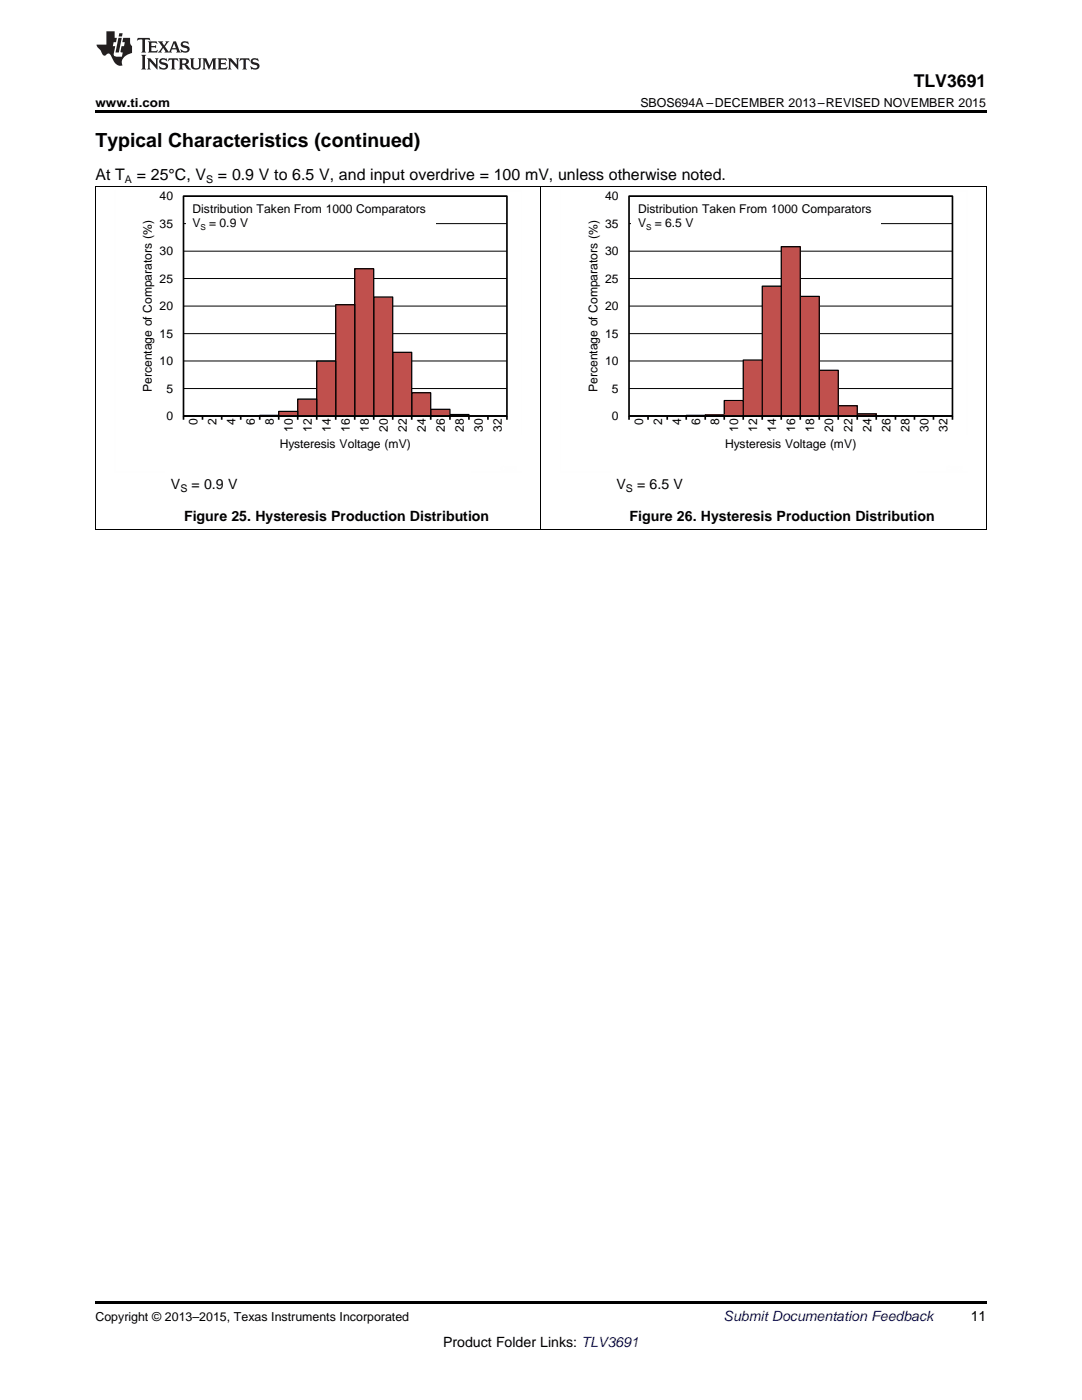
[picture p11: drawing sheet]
<svg xmlns="http://www.w3.org/2000/svg" width="216mm" height="279mm" viewBox="0 0 216 279" stroke-linecap="round" stroke-linejoin="round" font-family="sans-serif">
<defs><g id="words">
<text font-size="3.9" x="19" y="29.3">Typical Characteristics (continued)</text>
<text font-size="3.5" x="182.3" y="17.3">TLV3691</text>
<g font-size="3.2">
<text x="19" y="36">At T</text>
<text x="27.3" y="36">= 25°C, V</text>
<text x="43.5" y="36">= 0.9 V to 6.5 V, and input overdrive = 100 mV, unless otherwise noted.</text>
</g>
<g font-size="2.8">
<text x="34.1" y="97.5">V</text>
<text x="38.2" y="97.5">= 0.9 V</text>
<text x="123" y="97.5">V</text>
<text x="127.1" y="97.5">= 6.5 V</text>
<text x="36.7" y="103.9">Figure 25. Hysteresis Production Distribution</text>
<text x="125.6" y="103.9">Figure 26. Hysteresis Production Distribution</text>
<text x="193.7" y="263.6">11</text>
<text x="88.4" y="268.9">Product Folder Links: TLV3691</text>
</g>
<text font-size="2.8" fill="#0000c8" x="144.4" y="263.6">Submit Documentation Feedback</text>
<g font-size="2.5">
<text x="19" y="21.4">www.ti.com</text>
<text x="127.8" y="21.4">SBOS694A –DECEMBER 2013–REVISED NOVEMBER 2015</text>
<text x="19" y="263.6">Copyright © 2013–2015, Texas Instruments Incorporated</text>
</g>
<g font-size="2.4">
<text x="31.9" y="40">40</text>
<text x="120.8" y="40">40</text>
<text x="31.9" y="45.5">35</text>
<text x="38.4" y="42.6">Distribution Taken From 1000 Comparators</text>
<text x="38.4" y="45.4">V</text>
<text x="41.7" y="45.4">= 0.9 V</text>
<text x="120.8" y="45.5">35</text>
<text x="127.3" y="42.6">Distribution Taken From 1000 Comparators</text>
<text x="127.3" y="45.4">V</text>
<text x="130.6" y="45.4">= 6.5 V</text>
<text x="31.9" y="51">30</text>
<text x="120.8" y="51">30</text>
<text x="31.9" y="56.4">25</text>
<text x="120.8" y="56.4">25</text>
<text x="31.9" y="61.9">20</text>
<text x="120.8" y="61.9">20</text>
<text x="31.9" y="67.4">15</text>
<text x="120.8" y="67.4">15</text>
<text x="31.9" y="72.9">10</text>
<text x="120.8" y="72.9">10</text>
<text x="30.3" y="78.2" transform="rotate(-90 30.3 78.2)">Percentage of Comparators (%)</text>
<text x="33.2" y="83.9">0</text>
<text x="33.2" y="78.4">5</text>
<text x="119.2" y="78.2" transform="rotate(-90 119.2 78.2)">Percentage of Comparators (%)</text>
<text x="122.1" y="83.9">0</text>
<text x="122.1" y="78.4">5</text>
<text x="39.4" y="84.8" transform="rotate(-90 39.4 84.8)">0</text>
<text x="43.2" y="84.8" transform="rotate(-90 43.2 84.8)">2</text>
<text x="47" y="84.8" transform="rotate(-90 47 84.8)">4</text>
<text x="50.8" y="84.8" transform="rotate(-90 50.8 84.8)">6</text>
<text x="54.6" y="84.8" transform="rotate(-90 54.6 84.8)">8</text>
<text x="55.8" y="89.5">Hysteresis Voltage (mV)</text>
<text x="58.4" y="86.2" transform="rotate(-90 58.4 86.2)">10</text>
<text x="62.2" y="86.2" transform="rotate(-90 62.2 86.2)">12</text>
<text x="66" y="86.2" transform="rotate(-90 66 86.2)">14</text>
<text x="69.8" y="86.2" transform="rotate(-90 69.8 86.2)">16</text>
<text x="73.6" y="86.2" transform="rotate(-90 73.6 86.2)">18</text>
<text x="77.4" y="86.2" transform="rotate(-90 77.4 86.2)">20</text>
<text x="81.2" y="86.2" transform="rotate(-90 81.2 86.2)">22</text>
<text x="85" y="86.2" transform="rotate(-90 85 86.2)">24</text>
<text x="88.8" y="86.2" transform="rotate(-90 88.8 86.2)">26</text>
<text x="92.6" y="86.2" transform="rotate(-90 92.6 86.2)">28</text>
<text x="96.4" y="86.2" transform="rotate(-90 96.4 86.2)">30</text>
<text x="100.2" y="86.2" transform="rotate(-90 100.2 86.2)">32</text>
<text x="128.3" y="84.8" transform="rotate(-90 128.3 84.8)">0</text>
<text x="132.1" y="84.8" transform="rotate(-90 132.1 84.8)">2</text>
<text x="135.9" y="84.8" transform="rotate(-90 135.9 84.8)">4</text>
<text x="139.7" y="84.8" transform="rotate(-90 139.7 84.8)">6</text>
<text x="143.5" y="84.8" transform="rotate(-90 143.5 84.8)">8</text>
<text x="144.7" y="89.5">Hysteresis Voltage (mV)</text>
<text x="147.3" y="86.2" transform="rotate(-90 147.3 86.2)">10</text>
<text x="151.1" y="86.2" transform="rotate(-90 151.1 86.2)">12</text>
<text x="154.9" y="86.2" transform="rotate(-90 154.9 86.2)">14</text>
<text x="158.7" y="86.2" transform="rotate(-90 158.7 86.2)">16</text>
<text x="162.5" y="86.2" transform="rotate(-90 162.5 86.2)">18</text>
<text x="166.3" y="86.2" transform="rotate(-90 166.3 86.2)">20</text>
<text x="170.1" y="86.2" transform="rotate(-90 170.1 86.2)">22</text>
<text x="173.9" y="86.2" transform="rotate(-90 173.9 86.2)">24</text>
<text x="177.7" y="86.2" transform="rotate(-90 177.7 86.2)">26</text>
<text x="181.5" y="86.2" transform="rotate(-90 181.5 86.2)">28</text>
<text x="185.3" y="86.2" transform="rotate(-90 185.3 86.2)">30</text>
<text x="189.1" y="86.2" transform="rotate(-90 189.1 86.2)">32</text>
</g>
<g font-size="2.1">
<text x="24.9" y="36.6">A</text>
<text x="41.1" y="36.6">S</text>
<text x="36" y="98.1">S</text>
<text x="124.9" y="98.1">S</text>
</g>
<g font-size="1.6">
<text x="40" y="46">S</text>
<text x="128.9" y="46">S</text>
</g>
</g></defs>
<path d="M19 105.6l.2 .1zM196.7 105.6l.1 .1zM19 259.7h177.8v.5h-177.8z" fill="#000"/>
<path d="M19.1 37.3v68.4M36.6 39.2h64.5M107.9 37.3v68.4M196.8 37.3v68.4M36.6 55.6h64.5M36.6 50.1h64.5M36.6 44.6h64.5M36.6 77.5h64.5M36.6 72h64.5M36.6 66.6h64.5M36.6 61.1h64.5M19 105.6h177.8" fill="none" stroke="#000" stroke-width=".2"/>
<path d="M36.6 39.1h64.6v43.9h-64.6z" fill="none" stroke="#000" stroke-width=".33"/>
<path d="M89.8 82.9h3.8" fill="none" stroke="#c0504d" stroke-width=".29"/>
<path d="M89.8 82.7h3.8v.3h-3.8z" fill="none" stroke="#000" stroke-width=".25"/>
<path d="M85.9 81.7h3.9v1.3h-3.9z" fill-rule="evenodd" fill="#c0504d"/>
<path d="M85.9 81.7h3.9v1.3h-3.9z" fill="none" stroke="#000" stroke-width=".25"/>
<path d="M82.2 78.4h3.7v4.6h-3.7z" fill-rule="evenodd" fill="#c0504d"/>
<path d="M82.2 78.4h3.7v4.6h-3.7z" fill="none" stroke="#000" stroke-width=".25"/>
<path d="M78.4 70.3h3.8v12.7h-3.8z" fill-rule="evenodd" fill="#c0504d"/>
<path d="M78.4 70.3h3.8v12.7h-3.8z" fill="none" stroke="#000" stroke-width=".25"/>
<path d="M74.6 59.3h3.8v23.7h-3.8z" fill-rule="evenodd" fill="#c0504d"/>
<path d="M74.6 59.3h3.8v23.7h-3.8z" fill="none" stroke="#000" stroke-width=".25"/>
<path d="M70.8 53.6h3.8v29.4h-3.8z" fill-rule="evenodd" fill="#c0504d"/>
<path d="M70.8 53.6h3.8v29.4h-3.8z" fill="none" stroke="#000" stroke-width=".25"/>
<path d="M67 60.8h3.8v22.2h-3.8z" fill-rule="evenodd" fill="#c0504d"/>
<path d="M67 60.8h3.8v22.2h-3.8z" fill="none" stroke="#000" stroke-width=".25"/>
<path d="M63.2 72.1h3.8v10.9h-3.8z" fill-rule="evenodd" fill="#c0504d"/>
<path d="M63.2 72.1h3.8v10.9h-3.8z" fill="none" stroke="#000" stroke-width=".25"/>
<path d="M59.4 79.6h3.8v3.4h-3.8z" fill-rule="evenodd" fill="#c0504d"/>
<path d="M59.4 79.6h3.8v3.4h-3.8z" fill="none" stroke="#000" stroke-width=".25"/>
<path d="M55.6 82.1h3.8v.9h-3.8z" fill-rule="evenodd" fill="#c0504d"/>
<path d="M51.8 82.9h3.8v.1h-3.8zM55.6 82.1h3.8v.9h-3.8z" fill="none" stroke="#000" stroke-width=".25"/>
<path d="M51.8 83h3.8" fill="none" stroke="#c0504d" stroke-width=".2"/>
<g fill="none" stroke="#000" stroke-width=".33">
<path d="M36.6 83.8v-.8h64.6v.8M40.4 83v.8M44.2 83v.8M48 83v.8M51.8 83v.8M55.6 83v.8M59.4 83v.8M63.2 83v.8M67 83v.8M70.8 83v.8M74.6 83v.8M78.4 83v.8"/>
<path d="M82.2 83v.8M85.9 83v.8M89.8 83v.8M93.6 83v.8M97.4 83v.8"/>
</g>
<path d="M22.9 38.1v56.1M35.4 38.1h68.7M104.1 38.1v48.7M22.9 94.1h10M94.1 94.1h10" fill="none" stroke="#fefefe" stroke-width=".2" stroke-dasharray=".4 .1" stroke-linecap="butt"/>
<path d="M37.2 39.7h49.7v6.9h-49.7z" fill-rule="evenodd" fill="#fff"/>
<path d="M125.5 39.2h64.5M125.5 55.6h64.5M125.5 50.1h64.5M125.5 44.6h64.5M125.5 77.5h64.5M125.5 72h64.5M125.5 66.6h64.5M125.5 61.1h64.5" fill="none" stroke="#000" stroke-width=".2"/>
<path d="M125.5 39.1h64.6v43.9h-64.6z" fill="none" stroke="#000" stroke-width=".33"/>
<path d="M171.1 82.8h3.7" fill="none" stroke="#c0504d" stroke-width=".42"/>
<path d="M171.1 82.6h3.7v.4h-3.7z" fill="none" stroke="#000" stroke-width=".25"/>
<path d="M167.3 81h3.8v2h-3.8z" fill-rule="evenodd" fill="#c0504d"/>
<path d="M167.3 81h3.8v2h-3.8z" fill="none" stroke="#000" stroke-width=".25"/>
<path d="M163.5 73.9h3.8v9.1h-3.8z" fill-rule="evenodd" fill="#c0504d"/>
<path d="M163.5 73.9h3.8v9.1h-3.8z" fill="none" stroke="#000" stroke-width=".25"/>
<path d="M159.7 59.1h3.8v23.9h-3.8z" fill-rule="evenodd" fill="#c0504d"/>
<path d="M159.7 59.1h3.8v23.9h-3.8z" fill="none" stroke="#000" stroke-width=".25"/>
<path d="M155.9 49.2h3.8v33.8h-3.8z" fill-rule="evenodd" fill="#c0504d"/>
<path d="M155.9 49.2h3.8v33.8h-3.8z" fill="none" stroke="#000" stroke-width=".25"/>
<path d="M152.1 57.1h3.8v25.9h-3.8z" fill-rule="evenodd" fill="#c0504d"/>
<path d="M152.1 57.1h3.8v25.9h-3.8z" fill="none" stroke="#000" stroke-width=".25"/>
<path d="M148.3 71.9h3.8v11.1h-3.8z" fill-rule="evenodd" fill="#c0504d"/>
<path d="M148.3 71.9h3.8v11.1h-3.8z" fill="none" stroke="#000" stroke-width=".25"/>
<path d="M144.5 79.9h3.8v3.1h-3.8z" fill-rule="evenodd" fill="#c0504d"/>
<path d="M144.5 79.9h3.8v3.1h-3.8zM136.9 82.9h3.8v.1h-3.8zM140.7 82.8h3.8v.2h-3.8z" fill="none" stroke="#000" stroke-width=".25"/>
<path d="M140.7 82.9h3.8" fill="none" stroke="#c0504d" stroke-width=".21"/>
<path d="M136.9 83h3.8" fill="none" stroke="#c0504d" stroke-width=".2"/>
<g fill="none" stroke="#000" stroke-width=".33">
<path d="M125.5 83.8v-.8h64.6v.8M129.3 83v.8M133.1 83v.8M136.9 83v.8M140.7 83v.8M144.5 83v.8M148.3 83v.8M152.1 83v.8M155.9 83v.8M159.7 83v.8M163.5 83v.8M167.3 83v.8"/>
<path d="M171.1 83v.8M174.8 83v.8M178.7 83v.8M182.5 83v.8M186.3 83v.8"/>
</g>
<path d="M111.8 38.1v56.1M124.3 38.1h68.7M193 38.1v48.7M111.8 94.1h10M183 94.1h10" fill="none" stroke="#fefefe" stroke-width=".2" stroke-dasharray=".4 .1" stroke-linecap="butt"/>
<path d="M126.1 39.7h49.7v6.9h-49.7z" fill-rule="evenodd" fill="#fff"/>
<path d="M19 37.2h177.8" fill="none" stroke="#000" stroke-width=".2"/>
<path d="M19 22h177.8v.5h-177.8z" fill="#000"/>
<g fill="#231f20">
<path d="M27.5 7.6l-.1 .5 .4-.2h.6v.1v2.1l-.2 .4h1l-.3-.4v-2.1l.1-.1h.5l.5 .2-.2-.5zM29.5 8.3l.2 .3v1.5l-.2 .4h1.8l.2-.6a1.04 1.04 0 0 1-1.3 .2v-.7h.6l.3 .2v-.6l-.3 .2h-.6v-.6l.8-.1 .4 .3-.2-.5zM31.5 8.3l.9 1.1-.9 1.1h.8l-.2-.2 .5-.7 .4 .7-.2 .2h1.5l-.1-.2 .1-.4h.9l.1 .4-.2 .2h1l-.3-.3-.7-1.9h-.5l-.9 2-.8-1 .9-1h-.8l.1 .3-.3 .5-.4-.6 .2-.2zM34.7 8.6l.4 1h-.7zM36.3 8.4a.63 .63 0 0 0-.2 .7 .63 .63 0 0 0 .6 .4l.6 .2 .1 .2a.75 .75 0 0 1-.7 .4 .75 .75 0 0 1-.6-.5l.1 .7 .1-.1a1.11 1.11 0 0 0 1.5-.6 1.13 1.13 0 0 0-1.2-.8l-.1-.4a1.04 1.04 0 0 1 1.2 .2l-.2-.5-.1 .1-.5-.2zM28.2 10.9l.2 .4v2.2l-.2 .4h1l-.3-.4v-2.2l.3-.4zM29.3 11.6l.3 .4v1.5l-.3 .4h.8l-.2-.4v-1.3l1.5 1.7v-1.9l.2-.4h-.7l.2 .4v.9l-1.1-1.3zM32 11.8a.62 .62 0 0 0-.2 .7 .62 .62 0 0 0 .6 .4l.6 .1 .1 .3a.76 .76 0 0 1-.7 .3 .76 .76 0 0 1-.6-.4l.1 .7 .1-.1a1.11 1.11 0 0 0 1.5-.6 1.13 1.13 0 0 0-1.2-.8l-.1-.4a1.04 1.04 0 0 1 1.2 .2l-.2-.6-.1 .1-.5-.1zM33.7 11.6l-.2 .6a.61 .61 0 0 1 .8-.3v1.6l-.2 .4h.9l-.2-.4v-1.6a.63 .63 0 0 1 .8 .3l-.2-.6zM35.6 11.6l.3 .4v1.5l-.3 .4h1l-.2-.2v-.8l.5 .2a.76 .76 0 0 0 1.2 .7l-1-1a.58 .58 0 0 0 .6-.5 .58 .58 0 0 0-.5-.6zM36.4 11.9h.1a.45 .45 0 0 1 .5 .1 .45 .45 0 0 1 .1 .5l-.7 .2zM37.9 11.6l.2 .2a2.17 2.17 0 0 0 .3 1.9 .99 .99 0 0 0 1.6-.6v-1.1l.2-.4h-.7l.2 .2a1.92 1.92 0 0 1-.2 1.8 .6 .6 0 0 1-.9-.5v-1.1l.2-.4zM40.4 11.6l.2 .4v1.5l-.2 .4h.7l-.2-.4v-1.4l.8 1.8 .8-1.8v1.4l-.2 .4h.9l-.2-.4v-1.5l.2-.4h-.8l-.6 1.5-.6-1.5zM43.4 11.6l.2 .4v1.5l-.2 .4h1.8l.2-.6a1.04 1.04 0 0 1-1.3 .1v-.6h.5l.4 .2v-.6l-.4 .2h-.5v-.7h.8l.3 .3-.1-.6zM45.5 11.6l.2 .4v1.5l-.2 .4h.7l-.2-.4v-1.3l1.5 1.7v-1.9l.2-.4h-.7l.2 .4v.9l-1.1-1.3zM47.9 11.6l-.1 .6a.61 .61 0 0 1 .8-.3v1.6l-.3 .4h1l-.3-.4 .1-1.6a.63 .63 0 0 1 .7 .3l-.1-.6zM50.2 11.8a.62 .62 0 0 0-.2 .7 .62 .62 0 0 0 .6 .4l.6 .1 .2 .3a.76 .76 0 0 1-.8 .3 .76 .76 0 0 1-.6-.4l.1 .7 .2-.1a1.11 1.11 0 0 0 1.5-.6 1.13 1.13 0 0 0-1.3-.8l-.1-.4a1.04 1.04 0 0 1 1.2 .2l-.1-.6-.2 .1-.5-.1z"/>
<path d="M21.2 6.3v2.6h-1.9l.1 .4 .7 .9a.91 .91 0 0 0 1 .8 .56 .56 0 0 1 .5-.3 .56 .56 0 0 1 .5 .3l.4 .8a1.53 1.53 0 0 0 1.9 1.2 1.54 1.54 0 0 1 1-2.1l.9-.3v-1.4a1.52 1.52 0 0 1-.3-1.6h-1.4l-.2 .8h.5l-.2 .8h-.4l-.2 1v.2l.4 .1-.2 .8a1.93 1.93 0 0 1-1.6-.3l.3-1.8h-.5l.2-.8h.4l.2-.8h-.4v-1.3zM23.6 7.6l-.6 2.9h.7l.6-2.9zM23.8 6.6l-.1 .7h.6l.2-.7z"/>
</g>
<use href="#words"/>
</svg>
